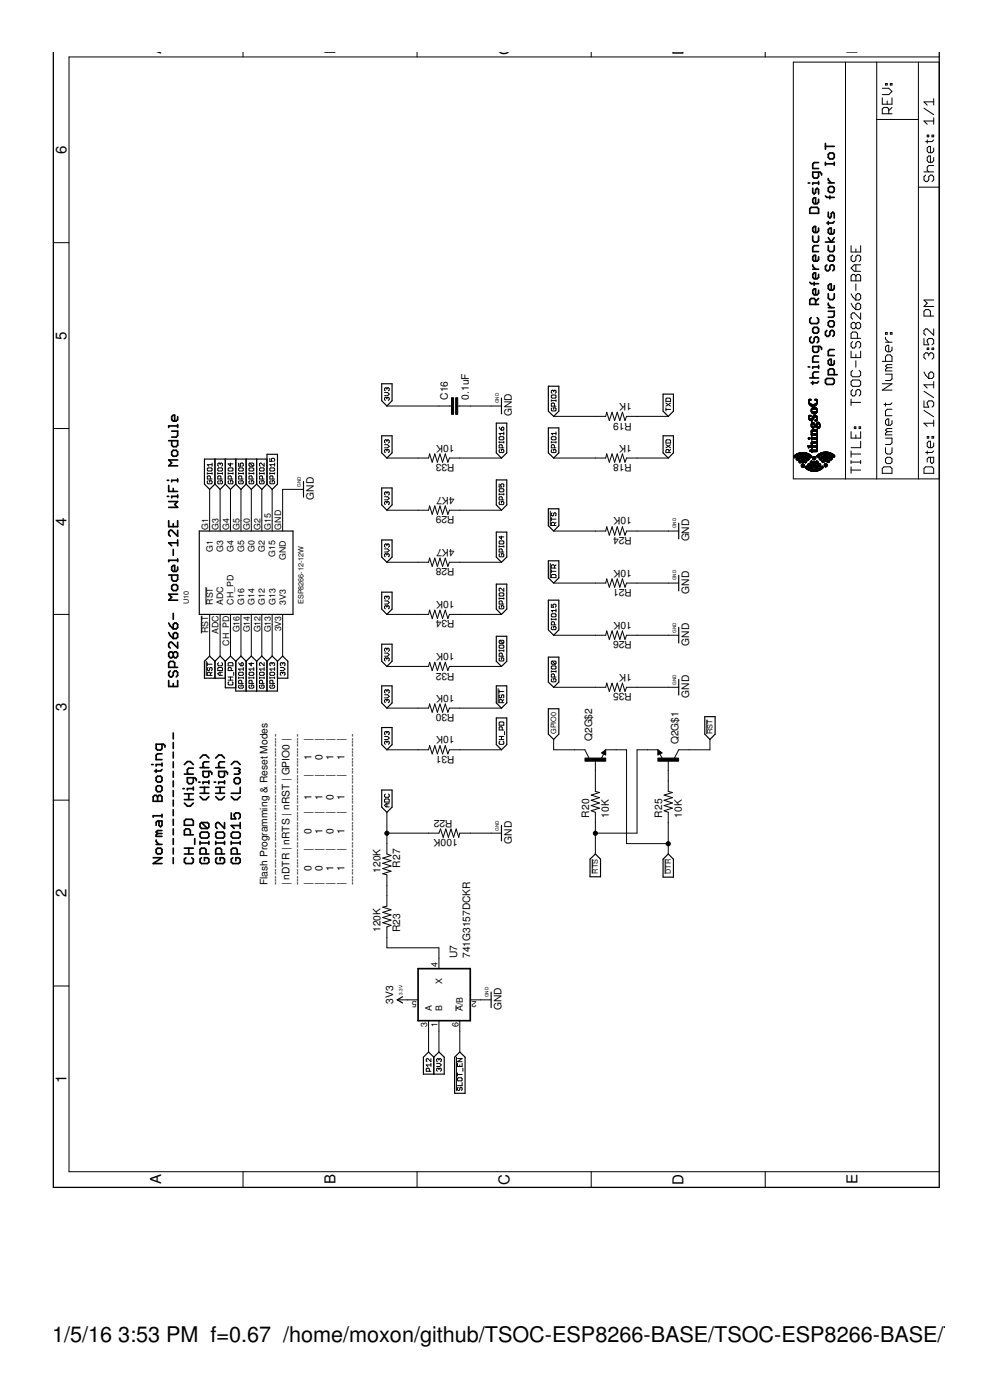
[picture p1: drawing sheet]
<svg xmlns="http://www.w3.org/2000/svg" width="163mm" height="229mm" viewBox="0 0 163 229" stroke-linecap="round" stroke-linejoin="round" font-family="sans-serif">
<defs><g id="words">
<g font-size="3.5">
<text x="8.5" y="219.5">1/5/16</text>
<text x="19.3" y="219.5">3:53 PM f=0.67 /home/moxon/github/TSOC-ESP8266-BASE/TSOC-ESP8266-BASE/TSOC</text>
</g>
<g font-size="2.5">
<text x="26.4" y="8.8" transform="rotate(-90 26.4 8.8)">A</text>
<text x="54.8" y="8.8" transform="rotate(-90 54.8 8.8)">B</text>
<text x="83.3" y="8.9" transform="rotate(-90 83.3 8.9)">C</text>
<text x="111.7" y="8.9" transform="rotate(-90 111.7 8.9)">D</text>
<text x="140.2" y="8.8" transform="rotate(-90 140.2 8.8)">E</text>
<text x="10.9" y="25.2" transform="rotate(-90 10.9 25.2)">6</text>
<text x="10.9" y="55.6" transform="rotate(-90 10.9 55.6)">5</text>
<text x="10.9" y="86" transform="rotate(-90 10.9 86)">4</text>
<text x="10.9" y="116.3" transform="rotate(-90 10.9 116.3)">3</text>
<text x="10.9" y="146.7" transform="rotate(-90 10.9 146.7)">2</text>
<text x="10.9" y="177.1" transform="rotate(-90 10.9 177.1)">1</text>
<text x="26.4" y="193.7" transform="rotate(-90 26.4 193.7)">A</text>
<text x="54.8" y="193.7" transform="rotate(-90 54.8 193.7)">B</text>
<text x="83.3" y="193.8" transform="rotate(-90 83.3 193.8)">C</text>
<text x="111.7" y="193.8" transform="rotate(-90 111.7 193.8)">D</text>
<text x="140.2" y="193.7" transform="rotate(-90 140.2 193.7)">E</text>
</g>
<g font-size="1.7">
<text x="73.2" y="65.4" transform="rotate(-90 73.2 65.4)">C16</text>
<text x="76.6" y="65.4" transform="rotate(-90 76.6 65.4)">0.1uF</text>
<text x="103.3" y="65.9" transform="rotate(-180 103.3 65.9)">1K</text>
<text x="83.7" y="68.1" transform="rotate(-90 83.7 68.1)">GND</text>
<text x="103.3" y="69.1" transform="rotate(-180 103.3 69.1)">R19</text>
<text x="74.3" y="72.7" transform="rotate(-180 74.3 72.7)">10K</text>
<text x="74.3" y="75.9" transform="rotate(-180 74.3 75.9)">R33</text>
<text x="103.3" y="72.7" transform="rotate(-180 103.3 72.7)">1K</text>
<text x="103.3" y="75.9" transform="rotate(-180 103.3 75.9)">R18</text>
<text x="51.3" y="81.7" transform="rotate(-90 51.3 81.7)">GND</text>
<text x="74.3" y="81.2" transform="rotate(-180 74.3 81.2)">4K7</text>
<text x="74.3" y="89.7" transform="rotate(-180 74.3 89.7)">4K7</text>
<text x="74.3" y="84.4" transform="rotate(-180 74.3 84.4)">R29</text>
<text x="103.3" y="84.6" transform="rotate(-180 103.3 84.6)">10K</text>
<text x="103.3" y="87.8" transform="rotate(-180 103.3 87.8)">R24</text>
<text x="112.7" y="88.5" transform="rotate(-90 112.7 88.5)">GND</text>
<text x="74.3" y="93" transform="rotate(-180 74.3 93)">R28</text>
<text x="103.3" y="93.1" transform="rotate(-180 103.3 93.1)">10K</text>
<text x="74.3" y="98.3" transform="rotate(-180 74.3 98.3)">10K</text>
<text x="74.3" y="101.5" transform="rotate(-180 74.3 101.5)">R34</text>
<text x="103.3" y="101.7" transform="rotate(-180 103.3 101.7)">10K</text>
<text x="103.3" y="96.4" transform="rotate(-180 103.3 96.4)">R21</text>
<text x="112.7" y="97.1" transform="rotate(-90 112.7 97.1)">GND</text>
<text x="74.3" y="106.8" transform="rotate(-180 74.3 106.8)">10K</text>
<text x="103.3" y="104.9" transform="rotate(-180 103.3 104.9)">R26</text>
<text x="112.7" y="105.6" transform="rotate(-90 112.7 105.6)">GND</text>
<text x="74.3" y="113.6" transform="rotate(-180 74.3 113.6)">10K</text>
<text x="74.3" y="110" transform="rotate(-180 74.3 110)">R32</text>
<text x="103.3" y="110.2" transform="rotate(-180 103.3 110.2)">1K</text>
<text x="103.3" y="113.4" transform="rotate(-180 103.3 113.4)">R35</text>
<text x="74.3" y="116.8" transform="rotate(-180 74.3 116.8)">R30</text>
<text x="112.7" y="114.1" transform="rotate(-90 112.7 114.1)">GND</text>
<text x="50.9" y="124.4" transform="rotate(-90 50.9 124.4)">1</text>
<text x="50.9" y="121.1" transform="rotate(-90 50.9 121.1)">|</text>
<text x="52.7" y="124.4" transform="rotate(-90 52.7 124.4)">0</text>
<text x="52.7" y="121.1" transform="rotate(-90 52.7 121.1)">|</text>
<text x="54.5" y="124.4" transform="rotate(-90 54.5 124.4)">1</text>
<text x="54.5" y="121.1" transform="rotate(-90 54.5 121.1)">|</text>
<text x="56.3" y="124.4" transform="rotate(-90 56.3 124.4)">1</text>
<text x="56.3" y="121.1" transform="rotate(-90 56.3 121.1)">|</text>
<text x="74.3" y="120.4" transform="rotate(-180 74.3 120.4)">10K</text>
<text x="74.3" y="123.6" transform="rotate(-180 74.3 123.6)">R31</text>
<text x="96.8" y="121.2" transform="rotate(-90 96.8 121.2)">Q2G$2</text>
<text x="110.9" y="121.7" transform="rotate(-90 110.9 121.7)">Q2G$1</text>
<text x="50.9" y="130.9" transform="rotate(-90 50.9 130.9)">1</text>
<text x="50.9" y="127.1" transform="rotate(-90 50.9 127.1)">|</text>
<text x="52.7" y="130.9" transform="rotate(-90 52.7 130.9)">1</text>
<text x="52.7" y="127.1" transform="rotate(-90 52.7 127.1)">|</text>
<text x="54.5" y="130.9" transform="rotate(-90 54.5 130.9)">0</text>
<text x="54.5" y="127.1" transform="rotate(-90 54.5 127.1)">|</text>
<text x="56.3" y="130.9" transform="rotate(-90 56.3 130.9)">1</text>
<text x="56.3" y="127.1" transform="rotate(-90 56.3 127.1)">|</text>
<text x="50.9" y="136.4" transform="rotate(-90 50.9 136.4)">0</text>
<text x="50.9" y="133.2" transform="rotate(-90 50.9 133.2)">|</text>
<text x="52.7" y="136.4" transform="rotate(-90 52.7 136.4)">1</text>
<text x="52.7" y="133.2" transform="rotate(-90 52.7 133.2)">|</text>
<text x="54.5" y="136.4" transform="rotate(-90 54.5 136.4)">0</text>
<text x="54.5" y="133.2" transform="rotate(-90 54.5 133.2)">|</text>
<text x="56.3" y="136.4" transform="rotate(-90 56.3 136.4)">1</text>
<text x="56.3" y="133.2" transform="rotate(-90 56.3 133.2)">|</text>
<text x="74" y="134.1" transform="rotate(-180 74 134.1)">R22</text>
<text x="74.8" y="137.3" transform="rotate(-180 74.8 137.3)">100K</text>
<text x="83.7" y="138" transform="rotate(-90 83.7 138)">GND</text>
<text x="96.3" y="133.7" transform="rotate(-90 96.3 133.7)">R20</text>
<text x="99.5" y="133.7" transform="rotate(-90 99.5 133.7)">10K</text>
<text x="108.2" y="133.7" transform="rotate(-90 108.2 133.7)">R25</text>
<text x="111.5" y="133.7" transform="rotate(-90 111.5 133.7)">10K</text>
<text x="50.9" y="142.5" transform="rotate(-90 50.9 142.5)">0</text>
<text x="50.9" y="139.2" transform="rotate(-90 50.9 139.2)">|</text>
<text x="52.7" y="142.5" transform="rotate(-90 52.7 142.5)">0</text>
<text x="52.7" y="139.2" transform="rotate(-90 52.7 139.2)">|</text>
<text x="54.5" y="142.5" transform="rotate(-90 54.5 142.5)">1</text>
<text x="54.5" y="139.2" transform="rotate(-90 54.5 139.2)">|</text>
<text x="56.3" y="142.5" transform="rotate(-90 56.3 142.5)">1</text>
<text x="56.3" y="139.2" transform="rotate(-90 56.3 139.2)">|</text>
<text x="62.2" y="142.7" transform="rotate(-90 62.2 142.7)">120K</text>
<text x="65.4" y="141.9" transform="rotate(-90 65.4 141.9)">R27</text>
<text x="43.7" y="144.8" transform="rotate(-90 43.7 144.8)">Flash Programming &amp; Reset Modes</text>
<text x="45.5" y="144.8" transform="rotate(-90 45.5 144.8)">---------------------------------------------</text>
<text x="47.3" y="144.8" transform="rotate(-90 47.3 144.8)">| nDTR | nRTS | nRST | GPIO0 |</text>
<text x="49.1" y="144.8" transform="rotate(-90 49.1 144.8)">---------------------------------------------</text>
<text x="50.9" y="144.8" transform="rotate(-90 50.9 144.8)">|</text>
<text x="52.7" y="144.8" transform="rotate(-90 52.7 144.8)">|</text>
<text x="54.5" y="144.8" transform="rotate(-90 54.5 144.8)">|</text>
<text x="56.3" y="144.8" transform="rotate(-90 56.3 144.8)">|</text>
<text x="58.1" y="144.8" transform="rotate(-90 58.1 144.8)">---------------------------------------------</text>
<text x="62.2" y="152.4" transform="rotate(-90 62.2 152.4)">120K</text>
<text x="65.4" y="152.4" transform="rotate(-90 65.4 152.4)">R23</text>
<text x="74.7" y="156.7" transform="rotate(-90 74.7 156.7)">U7</text>
<text x="76.9" y="156.7" transform="rotate(-90 76.9 156.7)">741G3157DCKR</text>
<text x="64.3" y="164.2" transform="rotate(-90 64.3 164.2)">3V3</text>
<text x="82" y="165.2" transform="rotate(-90 82 165.2)">GND</text>
</g>
<g font-size="1.4">
<text x="34" y="86.6" transform="rotate(-90 34 86.6)">G1</text>
<text x="35.7" y="86.6" transform="rotate(-90 35.7 86.6)">G3</text>
<text x="37.4" y="86.6" transform="rotate(-90 37.4 86.6)">G4</text>
<text x="39.2" y="86.6" transform="rotate(-90 39.2 86.6)">G5</text>
<text x="40.9" y="86.6" transform="rotate(-90 40.9 86.6)">G0</text>
<text x="42.6" y="86.6" transform="rotate(-90 42.6 86.6)">G2</text>
<text x="44.3" y="86.6" transform="rotate(-90 44.3 86.6)">G15</text>
<text x="46" y="86.6" transform="rotate(-90 46 86.6)">GND</text>
<text x="34.8" y="90.3" transform="rotate(-90 34.8 90.3)">G1</text>
<text x="36.5" y="90.3" transform="rotate(-90 36.5 90.3)">G3</text>
<text x="38.2" y="90.3" transform="rotate(-90 38.2 90.3)">G4</text>
<text x="39.9" y="90.3" transform="rotate(-90 39.9 90.3)">G5</text>
<text x="41.6" y="90.3" transform="rotate(-90 41.6 90.3)">G0</text>
<text x="43.3" y="90.3" transform="rotate(-90 43.3 90.3)">G2</text>
<text x="45" y="91.1" transform="rotate(-90 45 91.1)">G15</text>
<text x="46.7" y="91.6" transform="rotate(-90 46.7 91.6)">GND</text>
<text x="34.8" y="98.9" transform="rotate(-90 34.8 98.9)">RST</text>
<text x="36.5" y="98.9" transform="rotate(-90 36.5 98.9)">ADC</text>
<text x="38.2" y="98.9" transform="rotate(-90 38.2 98.9)">CH_PD</text>
<text x="39.9" y="98.9" transform="rotate(-90 39.9 98.9)">G16</text>
<text x="41.6" y="98.9" transform="rotate(-90 41.6 98.9)">G14</text>
<text x="43.3" y="98.9" transform="rotate(-90 43.3 98.9)">G12</text>
<text x="45" y="98.9" transform="rotate(-90 45 98.9)">G13</text>
<text x="46.7" y="98.9" transform="rotate(-90 46.7 98.9)">3V3</text>
<text x="34" y="103.6" transform="rotate(-90 34 103.6)">RST</text>
<text x="35.7" y="103.7" transform="rotate(-90 35.7 103.7)">ADC</text>
<text x="37.4" y="105.6" transform="rotate(-90 37.4 105.6)">CH_PD</text>
<text x="39.2" y="103.4" transform="rotate(-90 39.2 103.4)">G16</text>
<text x="40.9" y="103.4" transform="rotate(-90 40.9 103.4)">G14</text>
<text x="42.6" y="103.4" transform="rotate(-90 42.6 103.4)">G12</text>
<text x="44.3" y="103.4" transform="rotate(-90 44.3 103.4)">G13</text>
<text x="46" y="103.3" transform="rotate(-90 46 103.3)">3V3</text>
<text x="71.5" y="158.2" transform="rotate(-90 71.5 158.2)">4</text>
<text x="72.3" y="160.9" transform="rotate(-90 72.3 160.9)">X</text>
<text x="68.1" y="163.8" transform="rotate(-180 68.1 163.8)">5</text>
<text x="69.8" y="168" transform="rotate(-90 69.8 168)">3</text>
<text x="70.6" y="165.4" transform="rotate(-90 70.6 165.4)">A</text>
<text x="71.5" y="168" transform="rotate(-90 71.5 168)">1</text>
<text x="72.3" y="165.4" transform="rotate(-90 72.3 165.4)">B</text>
<text x="74.9" y="168" transform="rotate(-90 74.9 168)">6</text>
<text x="75.7" y="165.4" transform="rotate(-90 75.7 165.4)">A/B</text>
<text x="77.9" y="163.8" transform="rotate(-180 77.9 163.8)">2</text>
</g>
<g font-size="1.2">
<text x="30.9" y="98.8" transform="rotate(-90 30.9 98.8)">U10</text>
<text x="49.6" y="98.8" transform="rotate(-90 49.6 98.8)">ESP8266-12-12W</text>
<text x="90.9" y="120.1" transform="rotate(-90 90.9 120.1)">GPIO0</text>
<text x="116.5" y="120.1" transform="rotate(-90 116.5 120.1)">RST</text>
<text x="97.7" y="142.9" transform="rotate(-90 97.7 142.9)">RTS</text>
<text x="109.7" y="142.9" transform="rotate(-90 109.7 142.9)">DTR</text>
</g>
<g font-size=".8">
<text x="81.6" y="66" transform="rotate(-90 81.6 66)">GND</text>
<text x="49.2" y="79.6" transform="rotate(-90 49.2 79.6)">GND</text>
<text x="110.5" y="86.4" transform="rotate(-90 110.5 86.4)">GND</text>
<text x="110.5" y="94.9" transform="rotate(-90 110.5 94.9)">GND</text>
<text x="110.5" y="103.4" transform="rotate(-90 110.5 103.4)">GND</text>
<text x="110.5" y="112" transform="rotate(-90 110.5 112)">GND</text>
<text x="81.6" y="135.8" transform="rotate(-90 81.6 135.8)">GND</text>
<text x="65.8" y="162.7" transform="rotate(-90 65.8 162.7)">3.3V</text>
<text x="79.9" y="163.1" transform="rotate(-90 79.9 163.1)">GND</text>
</g>
</g></defs>
<g fill="none" stroke="#000" stroke-width=".16">
<path d="M39.7 8.5v.8M68.2 8.5v.8M96.6 8.5v.8M125.1 8.5v.8M129.7 10.2h23.8v68.1h-23.8zM138.2 10.2v68.1M143.3 10.2v68.1M143.3 19.5h6.8M144.2 16v1h1.6v-1M144.2 14.4h1.1l.5 .5-.5 .6h-1.1M144.8 13.7h.2v.2h-.2zM145 16.5v.5"/>
<path d="M145.3 18.6v-.8l-.3-.2h-.5l-.3 .2v.8h1.6M145.5 13.7h.3v.2h-.3zM145.8 17.6l-.5 .5M150.1 10.2v68.1M151 17.7l1.6 1.1M152.6 16.1v1.1M152.6 19.3v1M152.6 19.8h-1.6l.6 .5M152.6 16.7h-1.6l.6 .5M153.5 9.3h-142.2v182.3h142.2M8.7 39.7h2.6M150.1 30.6h3.4"/>
<path d="M151 28.1h1.6M151.3 28.6l-.3 .3v.5l.3 .3h.3l.2-.3v-.5l.3-.3h.3l.2 .3v.5l-.2 .3M151.6 22.1h.2v.3h-.2zM151.6 22.9v.5M152.4 22.1h.2v.3h-.2zM152.6 25.8v.5l-.2 .2h-.6l-.2-.2v-.5l.2-.3h.3v1M152.6 24.2v.5l-.2 .3h-.6l-.2-.3v-.5l.2-.3h.3v1.1M152.6 27.1h-.8l-.2 .2v.6l.2 .2M152.6 22.9l-.2 .3h-1.1M139.1 40.2v1h1.6v-1M139.1 57.4v1.1h1.6v-1.1M139.1 49.6l.3 .5 .5 .5"/>
<path d="M139.1 48l.3 .5 .5 .6M139.4 55.9l-.3 .2v.5l.3 .3h.3l.2-.3v-.5l.3-.2h.2l.3 .2v.5l-.3 .3M139.4 41.7l-.3 .3v.5l.3 .3h.3l.2-.3v-.5l.3-.3h.2l.3 .3v.5l-.3 .3M139.4 44.9h.3l.2 .2 .3-.2h.2l.3 .2v.8h-1.6v-.8zM139.9 53l-.2-.3h-.3l-.3 .3v.5l.3 .3h.3l.2-.3M139.9 53l.3-.3h.2l.3 .3v.5l-.3 .3h-.2l-.3-.3M139.9 49.8l.3-.2h.2l.3 .2v.6l-.3 .2h-.5zM139.9 48.3l.3-.3h.2l.3 .3v.5l-.3 .3h-.5zM139.9 40.7v.5M139.9 43.3v1.1M139.9 45.1v.8M139.9 46.4v1.1"/>
<path d="M139.9 53v.5M139.9 58v.5M139.9 59v1M140.2 55.3v-.8l-.3-.2h-.5l-.3 .2v.8h1.6M140.7 51.2v1l-1-1h-.3l-.3 .2v.5l.3 .3M140.7 43.3h-1l-.6 .5 .6 .6h1M144.2 59.1h1.6v-.8l-.3-.3h-.5l-.2 .3v.8M144.8 54.4h.2v.3h-.2zM144.8 55.2v.2l.5 .6M144.8 56h1M145.5 54.4h.3v.3h-.3zM145.8 59.6h-.8l-.2 .3 .2 .2"/>
<path d="M145.8 56.7v.6l-.3 .2h-.5l-.2-.2v-.6l.2-.2h.3v1M151 55.4v1h.8l-.2-.5v-.3l.2-.2h.6l.2 .2v.5l-.2 .3M151.6 56.9h.2v.3h-.2zM151.8 58l.3-.3h.3l.2 .3v.5l-.2 .2M151.8 58l-.2-.3h-.3l-.3 .3v.5l.3 .2M151.8 58v.2M152.1 51.7v-.8l-.3-.3h-.5l-.3 .3v.8h1.6M152.4 56.9h.2v.3h-.2zM152.6 53.8v1l-1-1h-.3l-.3 .2v.6l.3 .2M152.6 49.1h-1.6l.6 .5-.6 .5h1.6M8.7 70.1h2.6M33.9 77.3v.3"/>
<path d="M33.9 77.4h.8M34 78.6l-.1 .1 .1 .4h.5l.2-.1-.2-.4h-.2v.3M34 76.5h.5l.2 .4-.2 .1h-.5l-.1-.1zM34.4 78.3v-.3l-.4-.2-.1 .2v.3h.8M34.7 75.7v.5M34.7 77.3v.3M34.7 76h-.8l.2 .2M35.6 77.4h.8M35.6 76.6l.1-.1h.5l.2 .4-.2 .1h-.5zM35.6 77.3v.3M35.7 78.6l-.1 .1 .1 .4h.5l.2-.1-.2-.4h-.2v.3M36 75.9l.1-.2 .3 .2-.2 .3"/>
<path d="M36 75.9l-.1-.2-.3 .2 .1 .3M36 75.9v.1M36.1 78.3v-.3l-.4-.2-.1 .2v.3h.8M36.4 77.3v.3M37.3 77.4h.8M37.3 76.6l.1-.1h.6l.1 .4-.1 .1h-.6zM37.3 77.3v.3M37.4 78.6l-.1 .1 .1 .4h.6l.1-.1-.1-.4h-.3v.3M37.7 75.7v.5l-.4-.3h.8M37.8 78.3v-.3l-.4-.2-.1 .2v.3h.8M38.1 77.3v.3M39 77.4h.8"/>
<path d="M39 76.6l.1-.1h.5l.2 .4-.2 .1h-.5zM39 75.7v.5h.4l-.1-.2 .1-.3 .4 .2-.2 .3M39 77.3v.3M39.1 78.6l-.1 .1 .1 .4h.5l.2-.1-.2-.4h-.2v.3M39.5 78.3v-.3l-.4-.2-.1 .2v.3h.8M39.8 77.3v.3M40.7 77.4h.8M40.7 76.6l.1-.1h.5l.2 .1v.3l-.2 .1h-.5zM40.7 77.3v.3M40.8 78.6l-.1 .1 .1 .4h.5l.2-.1v-.3l-.2-.1h-.2v.3M40.8 75.7h.5l.2 .2v.2l-.2 .1M40.8 75.7l-.1 .4 .1 .1h.5"/>
<path d="M40.8 75.7l.5 .5M41.2 78.3v-.3l-.4-.2-.1 .2v.3h.8M41.5 77.3v.3M42.4 77.4h.8M42.4 76.6l.1-.1h.6l.1 .4-.1 .1h-.6zM42.4 77.3v.3M42.5 78.6l-.1 .1 .1 .4h.6l.1-.1-.1-.4h-.3v.3M42.9 78.3v-.3l-.4-.2-.1 .2v.3h.8M43.2 75.7v.5l-.5-.5-.3 .2 .1 .3M43.2 77.3v.3M44.1 77.4h.8M44.1 76.6l.1-.1h.5l.2 .1v.3l-.2 .1h-.5z"/>
<path d="M44.1 75v.5h.4l-.1-.3 .1-.2 .4 .1v.2l-.2 .2M44.1 77.3v.3M44.2 78.6l-.1 .1 .1 .4h.5l.2-.1v-.3l-.2-.1h-.2v.3M44.6 78.3v-.3l-.4-.2-.1 .2v.3h.8M44.9 76h-.8l.3 .2M44.9 75.7v.5M44.9 77.3v.3M62.9 72.7h.5l.2 .3-.2 .2h-.5M62.9 64.2h.5l.2 .3-.2 .2h-.5M63.2 73.6l-.1-.1-.2 .1 .1 .4M63.2 73.6l.2-.1 .2 .1-.1 .4M63.2 72.1l-.1-.2-.2 .2 .1 .4"/>
<path d="M63.2 72.1l.2-.2 .2 .2-.1 .4M63.2 66.4h10.6M63.2 63.5v.2M63.2 65.1v.1M63.2 72.1v.1M63.2 73.6v.2M63.2 63.5l.2-.1 .2 .1-.1 .4M63.2 65.1l.2-.1 .2 .1-.1 .4M63.2 63.5l-.1-.1-.2 .1 .1 .4M63.2 65.1l-.1-.1-.2 .1 .1 .4M63.2 74.9h6.9l.1-.7 .5 1.4 .4-1.4 .4 1.4 .4-1.4 .4 1.4 .5-1.4 .4 1.4 .3-.7h8.5M74.8 66.4h7.2"/>
<path d="M81.6 72.3h.8M81.6 71.5l.1-.1h.5l.2 .4-.2 .1h-.5zM81.6 72.2v.3M81.6 79.1v.6h.4l-.1-.3 .1-.3 .4 .2-.2 .4M81.6 69.8l.4 .6M81.7 73.5l-.1 .1 .1 .4h.5l.2-.1-.2-.4h-.2v.3M82 70l.1-.2 .3 .2-.2 .4h-.2zM82.1 73.2v-.3l-.4-.2-.1 .2v.3h.8M82.4 70.9h-.8l.3 .2M82.4 70.6v.5M82.4 72.2v.3M90.1 64.7l.2-.1h.5l.1 .4-.1 .1h-.5z"/>
<path d="M90.1 65.4v.2M90.1 72.2v.3M90.1 72.3h.8M90.1 65.5h.8M90.3 73.5l-.2 .1 .2 .4h.5l.1-.1-.1-.4h-.3v.3M90.3 66.7l-.2 .1 .2 .4h.5l.1-.1-.1-.4h-.3v.3M90.3 71.4h.5l.1 .4-.1 .1h-.5l-.2-.1zM90.5 63.9l-.1-.1-.3 .1 .2 .4M90.5 63.9l.1-.1 .3 .1-.1 .4M90.5 63.9v.2M90.5 74.9h8.5l.2-.7 .4 1.4 .5-1.4 .4 1.4 .4-1.4 .4 1.4 .4-1.4 .5 1.4 .2-.7h6.8M90.5 68.1h8.5l.2-.7 .4 1.4 .5-1.4 .4 1.4 .4-1.4 .4 1.4 .4-1.4 .5 1.4 .2-.7h6.8"/>
<path d="M90.6 66.4v-.4l-.3-.1-.2 .1v.4h.8M90.6 73.2v-.3l-.1-.2-.4 .2v.3h.8M90.9 65.4v.2M90.9 70.6v.5M90.9 72.2v.3M90.9 70.9h-.8l.3 .2M108.9 67h.7M108.9 66.7v.5M108.9 65.9l.7 .5M108.9 72.7l.7 .5M109 71.9h.5l.1 .2v.4h-.7v-.4zM109 65.1h.5l.1 .2v.3h-.7v-.3z"/>
<path d="M109.4 74v-.4l-.2-.1-.3 .1v.4h.7M109.6 65.9l-.7 .5M109.6 73.5l-.2 .3M109.6 72.7l-.7 .5M129.7 74.6v.1M129.8 74.6v.1M129.8 74.5v.3M129.9 74.5v.3M129.9 74.5v.4M130 74.4v.5M130 74.4v.4M130.1 74.3v.5"/>
<path d="M130.1 75.1h.1M130.2 74.3v.4M130.2 75v.1M130.2 75v.2M130.3 74.2l-.1 .5M130.3 74.9v.3M130.3 74.9v.4M130.3 74.2v.5M130.3 74.2v.4M130.4 74.2v.4M130.4 74.8v.5M130.4 74.1v.5"/>
<path d="M130.5 74.1v.5M130.5 74.8v.4M130.5 74.1v.4M130.6 74.1v.4M130.6 74.7v.5M130.6 75.4v.1M130.6 74.7v.4M130.6 75.4v.2M130.7 74.7l-.1 .4M130.7 75.4v.2M130.7 74.1v.4M130.7 74.7v.4"/>
<path d="M130.7 75.3v.4M130.8 74.7v.3M130.8 75.3v.4M130.8 74v.4M130.9 75.3v.4M130.9 74v.4M130.9 74.7v.3M130.9 74.6v.4M130.9 75.2v.4M131 74.6v.4M131 75.2v.4M131 74v.4"/>
<path d="M131 76v.3M131.1 74v.4M131.1 75.2v.4M131.1 74.6v.4M131.1 75.9v.5M131.2 74v.4M131.2 74.6v.4M131.2 75.2v.3M131.2 75.9v.5M131.3 74v.4M131.3 74.6v.4M131.3 75.2v.3"/>
<path d="M131.3 75.9v.5M131.3 75.2v.4M131.4 74v.4M131.4 74.6v.4M131.4 75.2v.4M131.4 75.9v.5M131.4 76v.3M131.5 74v.4M131.5 74.6v.4M131.5 75.2v.4M131.5 76v.3M131.6 74v.4"/>
<path d="M131.6 74.6v.4M131.6 75.3v.3M131.6 74.7v.3M131.6 75.3v.4M131.6 76.4v.1M131.6 74.7l.1 .3M131.6 75.3l.1 .4M131.7 76.3v.2M131.7 74v.4M131.7 74.7v.3M131.7 75.3v.4M131.7 74.7v.4"/>
<path d="M131.7 76.3v.3M131.7 74.1l.1 .4M131.8 76.2v.4M131.8 74.1v.4M131.8 74.7v.4M131.8 75.4v.2M131.8 76.2v.5M131.9 74.1v.4M131.9 74.7v.5M131.9 76.2v.5M131.9 75.4v.1M131.9 74.8v.4"/>
<path d="M131.9 76.3v.5M132 74.1v.4M132 74.8v.4M132 76.3v.5M132 76v.1M132 74.1v.5M132 74.8l.1 .5M132 76.4l.1 .4M132.1 72.9v.1M132.1 75.9v.2M132.1 72.9v.2M132.1 74.2v.4"/>
<path d="M132.1 74.8v.5M132.1 76.4v.4M132.1 72.9v.3M132.1 76.4v.5M132.1 71.6v.2M132.1 74.9v.4M132.1 75.8v.4M132.2 72.9v.4M132.2 74.2v.5M132.2 74.9v.3M132.2 76.5v.4M132.2 65.6v.2"/>
<path d="M132.2 68.2v.2M132.2 71.6v.2M132.2 75.8v.4M132.2 65.3v.7M132.2 68v.6M132.2 71.5v.4M132.2 65.3v.8M132.2 67.9v.7M132.2 72.9v.2M132.2 74.3l.1 .4M132.3 75l-.1 .2M132.3 65.3v.8"/>
<path d="M132.3 67.9v.7M132.3 71.5v.4M132.3 72.9v.2M132.3 74.3v.4M132.3 75v.1M132.3 75.8v.5M132.3 76.5v.4M132.3 65.3v.9M132.3 67.9v.8M132.4 65.9v.3M132.4 68.5v.2M132.4 72.9v.2"/>
<path d="M132.4 74.3v.5M132.4 75.9v.4M132.4 76.6v.4M132.4 65.3v.2M132.4 67.9v.2M132.4 71.6v.2M132.4 73.6v.2M132.4 65.9v.4M132.4 68.5v.3M132.4 66l.1 .3M132.4 68.5l.1 .3M132.4 74.4l.1 .4"/>
<path d="M132.4 75.9l.1 .4M132.5 75.5v.1M132.5 65.3v.2M132.5 66v.4M132.5 67.9v.2M132.5 68.5v.3M132.5 72.9v.2M132.5 73.6v.2M132.5 74.4v.5M132.5 76v.4M132.5 76.6v.4M132.5 75.5v.2"/>
<path d="M132.5 66.1v.3M132.5 73.6v.3M132.5 75.4v.3M132.6 65.3v.1M132.6 66.1v.3M132.6 72.9v.2M132.6 73.6v.3M132.6 74.5v.4M132.6 76v.4M132.6 76.6v.4M132.6 67v.3M132.6 67.9v.2"/>
<path d="M132.6 68.5v.3M132.6 69.4v.3M132.6 70.5v.2M132.6 70.9v.2M132.6 71.6v.1M132.6 72.4v.2M132.6 75.4v.4M132.6 70.9v.3M132.6 71.6v.2M132.6 74.5v.3M132.6 76.7v.3M132.6 66.9v.5"/>
<path d="M132.6 69.3v.5M132.6 70.4v.4M132.6 72.3v.4M132.7 66.1v.3M132.7 70.9v.4M132.7 71.6v.4M132.7 72.9v.2M132.7 73.3v.7M132.7 74.5v.3M132.7 75.4v.4M132.7 76.1v.3M132.7 76.7v.3"/>
<path d="M132.7 66.8v.7M132.7 68.5v.3M132.7 69v.9M132.7 70.4v.5M132.7 72.3v.5M132.7 67.2v.3M132.7 69.6v.3M132.7 74.6v.1M132.7 76.1v.4M132.7 66.8v.3M132.7 68.4v.4M132.7 69v.5"/>
<path d="M132.7 70.3v1M132.7 72.3v.8M132.7 67.3l.1 .3M132.7 69.7l.1 .3M132.7 75.4l.1 .4M132.8 66.7l-.1 .3M132.8 68.3v.5M132.8 69l-.1 .4M132.8 70.3v1M132.8 71.6l-.1 .4M132.8 72.2v.9M132.8 66.1v.3"/>
<path d="M132.8 66.7v.3M132.8 67.3v.3M132.8 69.7v.3M132.8 70.9v.3M132.8 71.6v.2M132.8 72.8v.3M132.8 73.6v.3M132.8 75.4v.4M132.8 76.1v.4M132.8 76.7v.4M132.8 68.3v.4M132.8 69.2v.2"/>
<path d="M132.8 70.3v.3M132.8 72.2v.4M132.8 72.9v.2M132.8 75.5v.4M132.8 68.2v.5M132.8 72.2v.3M132.8 74.8v.2M132.9 66.1v.3M132.9 66.7v.3M132.9 67.4v.2M132.9 68.1v.6M132.9 69.2v.2"/>
<path d="M132.9 69.7v.3M132.9 70.3v.3M132.9 70.9v.3M132.9 71.6v.2M132.9 72.2v.3M132.9 72.9v.2M132.9 73.6v.3M132.9 74.8v.3M132.9 75.5v.4M132.9 76.1v.4M132.9 76.7v.4M132.9 74.7v.4"/>
<path d="M132.9 66.6v.3M132.9 67.4v.3M132.9 70.3v.2M132.9 68v.6M132.9 74.7v.5M133 66.1v.3M133 67.4v.3M133 69.2v.2M133 69.7v.3M133 70.3v.2M133 70.9v.3M133 71.6v.2"/>
<path d="M133 72.2v.3M133 72.9v.2M133 73.6v.3M133 75.5v.4M133 76.1v.4M133 76.7v.4M133 66.6v.3M133 68v.5M133 74.7v.5M133 67.9v.6M133.1 66.1v.3M133.1 66.6v.3"/>
<path d="M133.1 67.4v.3M133.1 69.2v.2M133.1 70.3v.2M133.1 70.9v.3M133.1 71.6v.2M133.1 72.2v.3M133.1 72.9v.2M133.1 73.6v.3M133.1 74.7v.5M133.1 75.5v.4M133.1 76.1v.4M133.1 76.7v.4"/>
<path d="M133.1 67.9v.5M133.1 69.7v.3M133.1 69.2v.3M133.1 67.9v.4M133.1 69.2l.1 .3M133.2 67.9l-.1 .4M133.2 69.6l-.1 .3M133.2 75.5v.4M133.2 66.6v.3M133.2 67.4v.3M133.2 69.3v.6M133.2 70.3v.2"/>
<path d="M133.2 70.9v.3M133.2 71.6v.2M133.2 72.2v.3M133.2 72.9v.2M133.2 73.6v.3M133.2 74.7v.5M133.2 76.1v.4M133.2 76.7v.4M133.2 65.3v.1M133.2 66.1v.3M133.2 67.9v.3M133.2 68.7v.1"/>
<path d="M133.2 69.3v.5M133.3 65.3v.2M133.3 66.6v.3M133.3 67.9v.3M133.3 68.7v.1M133.3 69.5v.3M133.3 70.3v.2M133.3 70.9v.3M133.3 71.6v.2M133.3 72.2v.3M133.3 72.9v.2M133.3 73.6v.3"/>
<path d="M133.3 76.1v.4M133.3 66v.4M133.3 67.4v.3M133.3 74.7v.5M133.3 75.5v.4M133.3 76.7v.4M133.3 66.7v.3M133.3 68.6v.2M133.3 69.6v.2M133.3 74.7v.4M133.3 67.4v.2M133.3 66.7l.1 .3"/>
<path d="M133.3 74.8v.2M133.4 66l-.1 .3M133.4 67.3v.3M133.4 69.6v.2M133.4 75.5v.4M133.4 76.1v.4M133.4 76.7l-.1 .4M133.4 65.3v.2M133.4 66.7v.3M133.4 67.9v.3M133.4 68.6v.2M133.4 70.3v.2"/>
<path d="M133.4 70.9v.3M133.4 71.6v.2M133.4 72.2v.3M133.4 72.9v.2M133.4 73.6v.3M133.4 76.7v.4M133.4 65.9v.4M133.4 75.4v.4M133.4 65.3l.1 .2M133.4 66.7l.1 .3M133.4 67.9l.1 .4M133.5 65.8l-.1 .5"/>
<path d="M133.5 67.3l-.1 .3M133.5 68.6v.2M133.5 69.3v.5M133.5 73.6v.3M133.5 75.4l-.1 .4M133.5 76.1v.4M133.5 76.7v.3M133.5 65.3v.2M133.5 65.8v.4M133.5 66.8v.2M133.5 67.3v.2M133.5 68v.3"/>
<path d="M133.5 69.2v.6M133.5 70.3v.2M133.5 70.9v.3M133.5 71.6v.2M133.5 72.2v.3M133.5 72.9v.2M133.5 73.3h.1M133.5 73.5v.4M133.5 74.6h.1M133.5 75.4v.4M133.5 76.1v.3M133.5 65.3v.9"/>
<path d="M133.5 66.8v.3M133.5 68v.8M133.5 73.3v.6M133.5 67.2v.3M133.5 70.3v.3M133.5 71.6v.3M133.5 72.8v.3M133.5 74.5v.2M133.5 66.8v.7M133.5 70.2v.5M133.5 70.8v.5M133.5 71.4v.6"/>
<path d="M133.5 72.1v.5M133.5 72.7v.6M133.5 74.5l.1 .2M133.6 65.3l-.1 .8M133.6 69.1l-.1 .7M133.6 76l-.1 .4M133.6 65.3v.7M133.6 66.9v.5M133.6 68.1v.7M133.6 70.2v.5M133.6 70.8v.5M133.6 71.4v.6"/>
<path d="M133.6 72.1v.5M133.6 72.7v.6M133.6 73.3v.5M133.6 75.4v.4M133.6 76.7v.3M133.6 69.1v.8M133.6 74.4v.3M133.6 76v.4M133.6 65.5v.4M133.6 67v.3M133.6 68.2v.5M133.6 69.7v.3"/>
<path d="M133.6 73.4v.4M133.6 75.4v.3M133.6 76.6v.4M133.6 69v.5M133.6 74.4v.4M133.7 69.8v.2M133.7 74.4v.4M133.7 75.5v.2M133.7 76.6v.4M133.7 69v.4M133.7 76v.4M133.7 69v.3"/>
<path d="M133.7 74.3v.5M133.8 69v.3M133.8 69.8v.2M133.8 75.6h.1M133.8 74.3v.5M133.8 75.9v.4M133.8 76.6v.4M133.8 69.1v.2M133.8 74.3v.4M133.9 74.3l-.1 .4M133.9 75.9v.4M133.9 76.6v.3"/>
<path d="M133.9 69.1v.2M133.9 69.7v.3M133.9 74.2v.5M133.9 75v.1M133.9 75.8v.5M133.9 76.5v.4M133.9 69.2v.2M133.9 74.9v.2M133.9 75.8v.4M134 69.2v.8M134 74.9v.2M134 75.8v.4"/>
<path d="M134 74.2v.4M134 76.5v.4M134 69.3v.6M134 74.1v.5M134 74.9v.3M134 69.3v.5M134 74.8v.4M134 75.9v.3M134.1 69.4v.4M134.1 74.8v.4M134.1 75.9v.2M134.1 76.4v.4"/>
<path d="M134.1 74.1v.5M134.1 74.1v.4M134.2 76v.1M134.2 76.4v.4M134.2 74.1v.4M134.2 74.8v.4M134.2 74.7v.5M134.2 76.3v.5M134.3 74v.5M134.3 74.7l-.1 .5M134.3 76.3v.5M134.3 74v.4"/>
<path d="M134.3 74.7v.4M134.3 76.3v.4M134.3 75.4v.1M134.3 76.2v.5M134.4 74v.4M134.4 74.7v.4M134.4 75.4v.1M134.4 76.2v.5M134.4 76.2v.4M134.4 74.6v.4M134.4 75.3v.3M134.5 76.3v.3"/>
<path d="M134.5 74v.4M134.5 74.6v.4M134.5 75.3v.3M134.5 75.2v.5M134.5 76.3v.2M134.6 74l-.1 .4M134.6 74.6l-.1 .4M134.6 75.2l-.1 .5M134.6 74v.3M134.6 76.4v.1M134.6 74.6v.4M134.6 75.2v.4"/>
<path d="M134.6 74.6v.3M134.7 75.2l-.1 .4M134.7 74v.3M134.7 74.6v.3M134.7 75.2v.4M134.7 75.2v.3M134.7 76v.2M134.8 73.9v.4M134.8 74.5v.4M134.8 75.2v.3M134.8 75.9v.4M134.9 73.9v.4"/>
<path d="M134.9 74.5v.4M134.9 75.8v.5M134.9 75.1v.4M135 75.8v.5M135 73.9v.4M135 74.5v.4M135 75.1v.4M135 75.8v.6M135.1 73.9v.4M135.1 74.5v.4M135.1 75.1v.4M135.1 75.8v.5"/>
<path d="M135.1 75.2l.1 .3M135.2 75.9l-.1 .4M135.2 73.9v.4M135.2 74.6v.3M135.2 75.2v.3M135.2 75.9v.4M135.2 76v.2M135.3 73.9v.4M135.3 74.6v.3M135.3 75.2v.4M135.3 74v.3M135.3 74.6v.4"/>
<path d="M135.4 74v.4M135.4 74.6v.4M135.4 75.2v.4M135.5 74v.4M135.5 74.6v.4M135.5 75.3v.3M135.6 74v.4M135.6 74.7v.4M135.6 75.3v.3M135.6 75.4v.1M135.6 74l.1 .4M135.6 74.7l.1 .4"/>
<path d="M135.7 74v.5M135.7 74.7v.4M135.7 74.7v.5M135.8 74.1v.4M135.8 74.7v.5M135.8 74.8v.4M135.9 74.1v.5M135.9 74.8v.4M136 74.2v.4M136 74.9v.3M136 74.9v.2M136 74.2v.5"/>
<path d="M136 75v.1M136.1 74.2v.5M136.1 74.3v.4M136.2 74.3v.5M136.3 74.4v.4M136.4 74.4v.3M136.4 74.5v.2M136.5 74.5v.1M139.1 70.6v1h1.6v-1M139.1 76.9h1.6M139.1 65.3v1M139.1 73.7v1.1"/>
<path d="M139.1 75.3v.5M139.1 76.3v1.1M139.1 75.6h1.6M139.1 74.3h1.6M139.1 65.8h1.6M139.4 60.6l-.3 .2v.6l.3 .2h1l.3-.2v-.6l-.3-.2M139.4 62.1h1l.3 .3v.5l-.3 .3h-1l-.3-.3v-.5zM139.4 63.7l-.3 .3v.5l.3 .2h.3l.2-.2v-.5l.3-.3h.2l.3 .3v.5l-.3 .2M139.7 69.8h.2v.3h-.2zM139.9 71.1v.5M140.4 69.8h.3v.3h-.3zM140.7 72.2v1h-1.6"/>
<path d="M140.7 75.3v.5M144.2 76.6l.3-.3h1l.3 .3v.8h-1.6zM144.2 62.8h1.6l-1.6 1h1.6M144.8 75l.2-.2h.5l.3 .2v.6l-.3 .2h-.5l-.2-.2zM144.8 71.6h1v.8l-.3 .3h-.7M144.8 61.2h1v.8l-.3 .2h-.7M144.8 73.2v.8l.2 .3h.5l.3-.3v-.8M144.8 65.9v.5M145 60.1l-.2 .3v.3h1M145 70.6l-.2 .3v.2h1M145 70.6h.8M145 60.1h.8"/>
<path d="M145.8 66.9h-.8l-.2 .3v.8h1M145.8 68.8v.5l-.3 .3h-.5l-.2-.3v-.5l.2-.3h.3v1.1M145.8 70.1h-.8l-.2 .2 .2 .3M145.8 65.9l-.3 .2h-1M151 76.6l.3-.3h1.1l.2 .3v.8h-1.6zM151 65.6v1h.8l-.2-.8 .2-.2h.6l.2 .2v.5l-.2 .3M151 67.1l1.6 1.1M151 64l1.6 1M151 60.8l.3 .6 .5 .5M151.6 71.4h.2v.2h-.2zM151.6 73.7v.6M151.8 61.1l.3-.3h.3l.2 .3v.5l-.2 .3h-.6z"/>
<path d="M152.1 74.8v.8l.3 .2 .2-.2v-.8h-.8l-.2 .2v.6M152.4 71.4h.2v.2h-.2zM152.6 73.7l-.2 .3h-1.1M152.6 62.4v1.1M152.6 68.7v1M152.6 72.4v.6l-.2 .2h-.6l-.2-.2v-.6l.2-.2h.3v1M152.6 69.2h-1.6l.6 .5M152.6 62.9h-1.6l.6 .6M33.7 96v2.9M34.3 80v6.8M36 80v6.8M37.7 80v6.8"/>
<path d="M39.4 80v6.8M41.1 80v6.8M42.8 80v6.8M44.5 80v6.8M49.6 80h-3.4v6.8M62.9 81.2h.5l.2 .3-.2 .2h-.5M62.9 89.8h.5l.2 .2-.2 .3h-.5M62.9 98.3h.5l.2 .2-.2 .3h-.5M63.2 80.6v.1M63.2 82.1v.2M63.2 89.1v.1M63.2 90.7v.1"/>
<path d="M63.2 97.6v.1M63.2 99.2v.1M63.2 80.6l.2-.1 .2 .1-.1 .4M63.2 82.1l.2-.1 .2 .1-.1 .4M63.2 89.1l.2-.1 .2 .1-.1 .4M63.2 90.7l.2-.1 .2 .1-.1 .4M63.2 97.6l.2-.1 .2 .1-.1 .4M63.2 99.2l.2-.1 .2 .1-.1 .4M63.2 80.6l-.1-.1-.2 .1 .1 .4M63.2 82.1l-.1-.1-.2 .1 .1 .4M63.2 89.1l-.1-.1-.2 .1 .1 .4M63.2 90.7l-.1-.1-.2 .1 .1 .4"/>
<path d="M63.2 97.6l-.1-.1-.2 .1 .1 .4M63.2 99.2l-.1-.1-.2 .1 .1 .4M63.2 91.9h6.9l.1-.6 .5 1.3 .4-1.3 .4 1.3 .4-1.3 .4 1.3 .5-1.3 .4 1.3 .3-.7h8.5M63.2 83.4h6.9l.1-.7 .5 1.4 .4-1.4 .4 1.4 .4-1.4 .4 1.4 .5-1.4 .4 1.4 .3-.7h8.5M81.6 80.1l.1-.2h.5l.2 .4-.2 .1h-.5zM81.6 80.7v.3M81.6 89.2v.3M81.6 97.7v.3M81.6 89.4h.8M81.6 80.8h.8M81.6 97.9h.8M81.7 82l-.1 .1 .1 .4h.5l.2-.1-.2-.4h-.2v.3"/>
<path d="M81.7 88.5h.5l.2 .3-.2 .2h-.5l-.1-.2zM81.7 90.6l-.1 .1 .1 .4h.5l.2-.4-.4-.1v.2M81.7 97h.5l.2 .3-.2 .2h-.5l-.1-.2zM81.7 99.1l-.1 .1 .1 .4h.5l.2-.4-.4-.1v.2M82 87.7v.5l-.4-.4h.8M82.1 81.7v-.3l-.4-.2-.1 .2v.3h.8M82.1 90.3v-.4l-.4-.1-.1 .1v.4h.8M82.1 98.8v-.4l-.4-.1-.1 .1v.4h.8M82.4 96.2v.5l-.5-.5-.3 .1 .1 .4M82.4 80.7v.3M82.4 89.2v.3M82.4 97.7v.3"/>
<path d="M90 83.6v2.4M90 92.2v2.3M90.1 84.6v.6M90.1 93.2v.5M90.1 98.8v.5h.4l-.1-.2 .1-.3 .4 .1-.1 .4M90.1 93.4h.8M90.1 84.9h.8M90.3 83.9l-.2 .1 .2 .4 .2-.2 .1-.3 .3 .1-.1 .4M90.3 94h.5l.1 .1v.4h-.8v-.4zM90.5 95.4h8.5l.2-.7 .4 1.3 .5-1.3 .4 1.3 .4-1.3 .4 1.3 .4-1.3 .5 1.3 .2-.6h8.6M90.5 86.8h8.5l.2-.7 .4 1.4 .5-1.4 .4 1.4 .4-1.4 .4 1.4 .4-1.4 .5 1.4 .2-.7h8.6M90.6 85.9v-.3l-.1-.2-.4 .2v.3h.8"/>
<path d="M90.6 92.9v-.4l-.1-.1h-.2l-.2 .1v.4h.8M90.9 99.6v.5M90.9 99.8h-.8l.3 .3M90.9 92.4l-.3 .2M90.9 85.4l-.3 .3M8.7 100.5h2.6M32.9 100.7v2.9M33.7 108.1v2.4M33.9 108.4v.5M33.9 108.6h.8M34 109.2l-.1 .1 .1 .4 .3-.2 .1-.3 .3 .1-.2 .4M34.3 100.5v6.8"/>
<path d="M34.4 110.4v-.3l-.1-.2-.4 .2v.3h.8M34.7 109.9l-.3 .3M35.7 108.4l-.1 .1 .1 .4h.5l.2-.1-.2-.4M35.7 109.2h.5l.2 .1v.4h-.8v-.4zM36 100.5v6.8M36 109.9v.5M36.4 109.9h-.5l-.3 .3 .3 .2h.5M37.3 108.5l.1-.1h.6l.1 .1v.4h-.8zM37.3 111.2h.8M37.3 110.7h.8M37.4 111.5l-.1 .1 .1 .4h.6l.1-.1-.1-.4M37.7 100.5v6.8"/>
<path d="M37.7 110.7v.5M37.8 109.7v-.4l-.1-.1-.4 .1v.4h.8M38.2 109.9v.5M39 110.1l.1-.2h.5l.2 .4-.2 .1h-.5zM39 110.7v.3M39 110.8h.8M39 108.4l.4 .5M39.1 112l-.1 .2 .1 .3h.5l.2-.1-.2-.4h-.2v.3M39.4 100.5v6.8M39.5 108.4l.3 .1-.2 .4h-.2v-.4zM39.5 111.8v-.4l-.4-.1-.1 .1v.4h.8M39.8 109.4h-.8l.3 .3"/>
<path d="M39.8 109.2v.5M39.8 110.7v.3M40.7 110.1l.1-.2h.5l.2 .2v.2l-.2 .1h-.5zM40.7 110.8h.8M40.7 110.7v.3M40.8 112l-.1 .2 .1 .3h.5l.2-.1v-.2l-.2-.2h-.2v.3M41.1 100.5v6.8M41.1 108.4v.5l-.4-.4h.8M41.2 111.8v-.4l-.4-.1-.1 .1v.4h.8M41.5 109.4h-.8l.3 .3M41.5 109.2v.5M41.5 110.7v.3"/>
<path d="M42.4 110.1l.1-.2h.6l.1 .4-.1 .1h-.6zM42.4 110.8h.8M42.4 110.7v.3M42.5 112l-.1 .2 .1 .3h.6l.1-.1-.1-.4h-.3v.3M42.8 100.5v6.8M42.9 111.8v-.4l-.4-.1-.1 .1v.4h.8M43.2 108.4v.5l-.5-.5-.3 .1 .1 .4M43.2 109.4h-.8l.3 .3M43.2 109.2v.5M43.2 110.7v.3M44.1 110.1l.1-.2h.5l.2 .2v.2l-.2 .1h-.5zM44.1 110.8h.8"/>
<path d="M44.1 110.7v.3M44.2 112l-.1 .2 .1 .3h.5l.2-.1v-.2l-.2-.2h-.2v.3M44.5 108.5l-.1-.1-.3 .1 .1 .4M44.5 108.5l.1-.1 .3 .1v.3l-.2 .1M44.5 100.5v6.8M44.5 108.5v.1M44.6 111.8v-.4l-.4-.1-.1 .1v.4h.8M44.9 109.4h-.8l.3 .3M44.9 109.2v.5M44.9 110.7v.3M45.8 109.2h.5l.3 .2-.3 .3h-.5M46.2 110.1l-.1-.2-.3 .2 .2 .3"/>
<path d="M46.2 110.1l.1-.2 .3 .2-.1 .3M46.2 108.5l-.1-.1-.3 .1 .2 .4M46.2 108.5l.1-.1 .3 .1-.1 .4M46.2 100.5v6.8M46.2 108.5v.1M46.2 110.1v.1M62.9 106.8h.5l.2 .3-.2 .2h-.5M62.9 113.6h.5l.2 .3-.2 .2h-.5M63.2 106.2v.1M63.2 107.7v.1M63.2 113v.1M63.2 114.5v.2"/>
<path d="M63.2 119.8v.1M63.2 106.2l.2-.2 .2 .2-.1 .3M63.2 107.7l.2-.1 .2 .1-.1 .4M63.2 113l.2-.2 .2 .2-.1 .3M63.2 114.5l.2-.1 .2 .1-.1 .4M63.2 119.8l.2-.2 .2 .2-.1 .4M63.2 106.2l-.1-.2-.2 .2 .1 .3M63.2 107.7l-.1-.1-.2 .1 .1 .4M63.2 113l-.1-.2-.2 .2 .1 .3M63.2 114.5l-.1-.1-.2 .1 .1 .4M63.2 119.8l-.1-.2-.2 .2 .1 .4M63.2 100.5h6.9l.1-.7 .5 1.4 .4-1.4 .4 1.4 .4-1.4 .4 1.4 .5-1.4 .4 1.4 .3-.7h8.5"/>
<path d="M63.2 115.8h6.9l.1-.7 .5 1.4 .4-1.4 .4 1.4 .4-1.4 .4 1.4 .5-1.4 .4 1.4 .3-.7h8.5M63.2 109h6.9l.1-.7 .5 1.4 .4-1.4 .4 1.4 .4-1.4 .4 1.4 .5-1.4 .4 1.4 .3-.7h8.5M81.4 112.6v2.4M81.6 106.3v.2M81.6 112.8v.5M81.6 106.4h.8M81.6 113.1h.8M81.7 104.7l-.1 .1 .1 .4h.5M81.7 105.5h.5l.2 .4-.2 .1h-.5l-.1-.1zM81.7 107.6l-.1 .1 .1 .4h.5l.2-.1-.2-.4h-.2v.2M81.7 113.6l-.1 .1 .1 .4 .3-.1 .1-.4 .3 .1-.2 .4M81.7 118.1h.5l.2 .1v.4h-.8v-.4z"/>
<path d="M81.7 104.7h.5l.2 .1-.2 .4M81.7 104.7l.5 .5M82.1 107.3v-.4l-.4-.1-.1 .1v.4h.8M82.1 114.9v-.4l-.4-.1-.1 .1v.4h.8M82.1 119.4v-.4l-.4-.1-.1 .1v.4h.8M82.4 106.3v.2M82.4 114.4l-.3 .3M82.5 119.6v.6M90.1 101.2v.2M90.1 109.7v.2M90.1 101.3h.8M90.1 109.8h.8"/>
<path d="M90.3 100.4h.5l.1 .4-.1 .1h-.5l-.2-.1zM90.3 102.5l-.2 .1 .2 .4h.5l.1-.4-.4-.1v.2M90.3 108.1l-.2 .4 .2 .1h.5M90.3 108.9h.5l.1 .4-.1 .1h-.5l-.2-.1zM90.3 111l-.2 .1 .2 .4h.5l.1-.1-.1-.4h-.3v.3M90.3 108.1h.5l.1 .1-.1 .4M90.3 108.1l.5 .5M90.5 103.9h8.5l.2-.7 .4 1.4 .5-1.4 .4 1.4 .4-1.4 .4 1.4 .4-1.4 .5 1.4 .2-.7h8.6M90.5 112.4h8.5l.2-.7 .4 1.4 .5-1.4 .4 1.4 .4-1.4 .4 1.4 .4-1.4 .5 1.4 .2-.7h8.6M90.6 102.2v-.4l-.1-.1-.4 .1v.4h.8M90.6 110.7v-.4l-.3-.1-.2 .1v.4h.8M90.9 101.2v.2"/>
<path d="M90.9 109.7v.2M115.5 117.7v2.4M8.7 130.9h2.6M62.9 130.8l.1-.1h.5l.1 .1v.4h-.7zM62.9 120.4h.5l.2 .3-.2 .2h-.5M63 129.9l-.1 .1 .1 .4h.5l.1-.1-.1-.4M63.2 121.3v.2M63.2 131.4v.6M63.2 132.8v6.9l.7 .2-1.3 .4 1.3 .5-1.3 .4 1.3 .4-1.3 .4 1.3 .5-1.3 .4 .6 .2v5.1l-.6 .2 1.3 .4-1.3 .4 1.3 .4-1.3 .5 1.3 .4-1.3 .4 1.3 .4-.7 .3v3.4h8.6v3.4M63.2 121.3l.2-.1 .2 .1-.1 .4M63.2 121.3l-.1-.1-.2 .1 .1 .4M63.2 122.6h6.9l.1-.7 .5 1.4 .4-1.4 .4 1.4 .4-1.4 .4 1.4 .5-1.4 .4 1.4 .3-.7h8.5"/>
<path d="M63.2 136.2h8.6l.2-.6 .5 1.3 .4-1.3 .4 1.3 .4-1.3 .4 1.3 .5-1.3 .4 1.3 .2-.7h6.8M63.6 131.4h-.5l-.2 .3 .2 .3h.5M81.6 120.9h.8M81.6 120.4h.8M81.7 121.2l-.1 .1 .1 .4h.5l.2-.1-.2-.4M82 120.4v.5M90.5 120.9v1.7h5.1l.7 1.4M97.3 124.3v5.1l.7 .2-1.4 .4 1.4 .5-1.4 .4 1.4 .4-1.4 .4 1.4 .5-1.4 .4 .7 .2v6.9M98.3 123.1l.7-.5v.9zM98.7 123.3l-.4 .8M99 122.6h3.4v15.4h6.8M107.5 122.6l.7 .5-.7 .4z"/>
<path d="M107.5 122.6h-3.4v13.6h-6.8M107.9 123.3l.4 .8M109.2 124.3v5.1l.7 .2-1.3 .4 1.3 .5-1.3 .4 1.3 .4-1.3 .4 1.3 .5-1.3 .4 .6 .2v6.9M116.1 120.9v1.7h-5.1l-.7 1.4M96.8 140.5v2.4M108.7 140.5v2.4M8.7 161.2h2.6M64.9 163.5h3.4M70.1 166.9v5.1M70.2 175.2v-.4l-.4-.1-.1 .1v.4h.7M70.4 173.1v.5l-.5-.5-.2 .1 .1 .4M70.4 174.2h-.7l.2 .2"/>
<path d="M70.4 173.9v.5M71.4 173.9h.5l.2 .3-.2 .2h-.5M71.8 174.8l-.2-.1-.2 .1 .1 .4M71.8 173.2l-.2-.1-.2 .1 .1 .4M71.8 174.8l.1-.1 .2 .1-.1 .4M71.8 166.9v5.1M71.8 173.2v.2M71.8 174.8v.1M71.8 173.2l.1-.1 .2 .1-.1 .4M74.5 164.4v1M74.6 172.9v5.5M74.8 173.9v.5h.7v-.5"/>
<path d="M74.8 173.1h.7l-.7 .5h.7M74.8 175.5v.5M74.8 175.7h.7M74.9 177.8l-.1 .4 .2 .1 .2-.4 .2-.1 .1 .1-.1 .4M74.9 176.3h.5l.1 .3-.1 .2h-.5l-.1-.2zM75.2 166.9v5.1M75.2 174.2v.2M75.5 177v.5h-.7M75.7 174.7v.5M76.9 163.5h3.4M39.7 191.6v2.6M68.2 191.6v2.6"/>
<path d="M96.6 191.6v2.6M125.1 191.6v2.6"/>
</g>
<g fill="none" stroke="#000" stroke-width=".19">
<path d="M35.1 75.1v4.1M35.1 79.2l.9 .8 .8-.8M36.8 75.1v4.1M36.8 79.2l.9 .8 .8-.8M38.5 75.1v4.1M38.5 79.2l.9 .8 .8-.8M40.2 75.1v4.1M40.2 79.2l.9 .8 .9-.8M42 75.1v4.1M42 79.2l.8 .8 .8-.8M43.6 75.1h-10.2v4.1l.9 .8 .8-.8M43.6 74.3h1.8v4.9l-.9 .8-.9-.8z"/>
<path d="M49.6 78.7v2.6M62.4 62.8h1.7v2.7l-.9 .9-.8-.9zM62.4 71.3h1.7v2.8l-.9 .8-.8-.8zM62.4 79.8h1.7v2.8l-.9 .8-.8-.8zM81.1 78.5h1.7v4.1l-.8 .8-.9-.8zM81.1 69.2h1.7v4.9l-.8 .8-.9-.8zM82 65.1v2.6M89.6 70h1.8v4.1l-.9 .8-.9-.8zM89.6 63.2h1.8v4l-.9 .9-.9-.9zM108.4 64.5h1.7v2.7l-.9 .9-.8-.9zM108.4 71.3h1.7v2.8l-.9 .8-.8-.8zM32.6 86.8h15.3v13.7h-15.3z"/>
<path d="M62.4 88.3h1.7v2.8l-.9 .8-.8-.8zM62.4 96.8h1.7v2.8l-.9 .9-.8-.9zM81.1 87h1.7v4.1l-.8 .8-.9-.8zM81.1 95.5h1.7v4.1l-.8 .9-.9-.9zM89.6 83.2h1.8v2.8l-.9 .8-.9-.8zM89.6 91.7h1.8v2.8l-.9 .9-.9-.9zM89.6 98.1h1.8v4.9l-.9 .9-.9-.9zM111 85.6v2.5M111 94.1v2.5M35.1 108.1v2.8M35.1 108.1l-.8-.8-.9 .8v2.8h3.4M35.1 108.1l.9-.8 .8 .8"/>
<path d="M36.8 108.1v4.4h1.7M36.8 108.1l.9-.8 .8 .8M38.5 108.1v4.9h6.9v-4.9M38.5 108.1l.9-.8 .8 .8M40.2 108.1v4.9M40.2 108.1l.9-.8 .9 .8M42 108.1v4.9M42 108.1l.8-.8 .8 .8M43.6 108.1v4.9M43.6 108.1l.9-.8 .9 .8M45.4 108.1l.8-.8 .9 .8v2.8h-1.7M62.4 105.3h1.7v2.8l-.9 .9-.8-.9z"/>
<path d="M62.4 112.2h1.7v2.8l-.9 .8-.8-.8zM62.4 119h1.7v2.8l-.9 .8-.8-.8zM81.1 117.4h1.7v4.4l-.8 .8-.9-.8zM81.1 104.1h1.7v4l-.8 .9-.9-.9zM81.1 112.2h1.7v2.8l-.8 .8-.9-.8zM89.6 107.5h1.8v4l-.9 .9-.9-.9zM89.6 115.9h1.8v4.2l-.9 .8-.9-.8zM111 102.6v2.6M111 111.1v2.6M115.2 117.2h1.7v2.9l-.8 .8-.9-.8zM62.4 129.2h1.7v2.8l-.9 .8-.8-.8zM82 135v2.5"/>
<path d="M98.7 123.1l.1-.1v.3l-.3-.2 .4-.3v.5M107.9 123.1l-.2-.1v.3l.4-.2-.5-.3v.5M109.2 139.7l.9 .8v2.9h-1.7v-2.9zM96.5 140.5l.8-.8 .9 .8v2.9h-1.7zM65.8 163l-.9 .5 .9 .5M70.1 172l.8 .9 .9-.9 .8 .9v2.8h-3.4v-2.8zM70.9 172.9v2.8M75.2 172l.8 .9v5.9h-1.7v-5.9zM80.3 162.2v2.6"/>
</g>
<path d="M153.5 8.5v185.7h-144.8v-185.7" fill="none" stroke="#000" stroke-width=".21"/>
<path d="M73.8 65h.3v2.8h-.3zM74.5 65h.3v2.8h-.3zM95.6 124h3.4v.5h-3.4zM107.5 124h3.4v.5h-3.4z" fill="#000" stroke="#000" stroke-width=".16"/>
<g fill="none" stroke="#000" stroke-width=".28">
<path d="M132.1 29.9h.3M132.6 33.9h1l.2 .2v.8h-1.4v-.8zM132.9 30.8v.7l.2 .2 .2-.2v-.5l.3-.2 .2 .2v.7M132.9 38.6v.7l.2 .3h.5l.2-.3v-.7M133.8 26.6h-.7l-.2 .2v.8h.9M133.8 28.2v.7l-.2 .2h-.5l-.2-.2v-.7h1.2l.2 .2v.2M133.8 29.9h-.9v.3M133.8 32.6v.5l-.2 .2h-.5l-.2-.2v-.5l.2-.3h.2v1M133.8 37.3v.5l-.2 .2h-.5l-.2-.2v-.5l.2-.3h.2v1M133.8 29.7v.5M134.9 39.6h1.5M134.9 23.5v.9"/>
<path d="M134.9 26.5v.5M134.9 32l.3 .3h1.2M134.9 26.8h1.5M134.9 23.9h1.5M135.4 29.9h1M135.4 25.3l.3-.3h.4l.3 .3v.4l-.3 .3h-.4l-.3-.3zM135.4 34.7v.7l.3 .3 .2-.3v-.5l.2-.2 .3 .2v.8M135.4 29.2v.2l.5 .5M135.4 36.2v.5M135.4 38.9l.5 .7 .5-.7M135.7 30.5h.4l.3 .3v.4l-.3 .3h-.4l-.3-.3v-.4zM135.7 32v.5"/>
<path d="M136.4 26.5v.5M136.4 37.5v.5l-.3 .3h-.4l-.3-.3v-.5l.3-.2h.2v1M136.4 36.2l-.3 .3h-.9M132.4 46.2l.2 .2h1.2M132.6 51.9l-.2 .3v.5l.2 .2h1l.2-.2v-.5l-.2-.3M132.6 55.1l-.2 .2v.5l.2 .2h.3l.2-.2v-.5l.2-.2h.3l.2 .2v.5l-.2 .2M132.9 43.3v.2l.4 .5M132.9 44h.9M133.1 53.5h.5l.2 .3v.5l-.2 .2h-.5l-.2-.2v-.5zM133.1 46.2v.5M133.3 49.8v-.7l-.2-.3h-.5l-.2 .3v.7h1.4M133.8 40.2h-.7l-.2 .2v.7h.9"/>
<path d="M133.8 42v.5l-.2 .2h-.5l-.2-.2v-.5l.2-.2h.2v.9M133.8 44.9v.5l-.2 .2h-.5l-.2-.2v-.5l.2-.3h.2v1M133.8 47.5v.5l-.2 .2h-.5l-.2-.2v-.5l.2-.3h.2v1M133.8 56.7v.7l-.2 .2h-.5l-.2-.2v-.7h1.2l.2 .2v.2M133.8 58.2h-.7l-.2 .3v.7h.9M133.8 59.8v.4M133.8 48.8l-.5 .5M135.2 43.3l-.3 .3v.4l.3 .3h.2l.3-.3v-.4l.2-.3h.2l.3 .3v.4l-.3 .3M135.2 54l-.3 .3v.5l.3 .2h.2l.3-.2v-.5l.2-.3h.2l.3 .3v.5l-.3 .2M135.4 42l.3-.2h.4l.3 .2v.5l-.3 .2h-.4l-.3-.2zM135.4 40.2v.7l.3 .2h.4l.3-.2v-.7M135.4 48v.7l.3 .3h.4l.3-.3v-.7"/>
<path d="M135.4 50.9h1v.7l-.3 .3h-.7M135.4 49.6v.2l.5 .5M135.4 50.3h1M135.7 52.5h.4l.3 .2v.5l-.3 .2h-.4l-.3-.2v-.5zM136.4 46.7v.5l-.3 .2h-.4l-.3-.2v-.5l.3-.2h.2v.9M136.4 59v.5l-.3 .2h-.4l-.3-.2v-.5l.3-.2h.2v.9M136.4 57.2h-.7l-.3 .2v.7h1M27.3 78.5h.3M27.6 79.4v1h1.4M27.6 72.1h1.4v.7l-.2 .2h-.5l-.2-.2v-.7M28.1 70.5h.9v.7l-.2 .3h-.7M28.1 73.9l.2-.3h.5l.2 .3v.5l-.2 .2h-.5l-.2-.2z"/>
<path d="M28.3 79.9v.5M29 69.7h-1.4v.2M29 68.1v.5l-.2 .3h-.5l-.2-.3v-.5l.2-.2h.3v1M29 69.4v.5M29 78.3v.5M29 78.5h-.9v.3M29 75.2h-1.4l.5 .5-.5 .5h1.4M132.1 60h.3M132.4 61.8h1.4M132.9 62.4v.5M133.8 62.4l-.2 .2h-1M133.8 60h-.9v.2"/>
<path d="M133.8 60.8h-.7l-.2 .3v.5l.2 .2M135.2 61.9h.9l.3 .2v.5l-.3 .3h-.9l-.3-.3v-.5zM136.4 61.3v-.7l-.3-.3h-.4l-.3 .3v.7h1.5M27.3 81.2h.3M27.6 85.2v.9h1.4v-.9M27.6 94h1.4v.8l-.2 .2h-.5l-.2-.2v-.8M27.6 82h1.4l-.4 .5 .4 .5h-1.4M28.1 95.9l.2-.3h.5l.2 .3v.4l-.2 .3h-.5l-.2-.3zM28.3 85.6v.5M28.3 89.9v.9M29 86.7v1l-.9-1h-.3l-.2 .3v.4l.2 .3M29 91.6h-1.4v.3"/>
<path d="M29 80.9v.5M29 88.3v1M29 91.4v.5M29 92.7v.5l-.2 .3h-.5l-.2-.3v-.5l.2-.2h.3v1M29 97.2h-1.4l.5 .5-.5 .4h1.4M29 81.2h-.9v.2M29 88.8h-1.4l.5 .5M27.6 111.3v1h1.4v-1M27.6 103.5l.2 .4 .5 .5M27.6 101.9l.2 .5 .5 .4M27.8 109.7l-.2 .3v.4l.2 .3h.3l.2-.3v-.4l.3-.3h.2l.2 .3v.4l-.2 .3M28.3 100.3v1"/>
<path d="M28.3 102.1l.3-.2h.2l.2 .2v.5l-.2 .2h-.5zM28.3 103.7l.3-.2h.2l.2 .2v.5l-.2 .2h-.5zM28.3 106.8v.5M28.3 111.8v.5M28.3 119.9v.9M28.3 106.8l-.2-.2h-.3l-.2 .2v.5l.2 .3h.3l.2-.3M28.3 106.8l.3-.2h.2l.2 .2v.5l-.2 .3h-.2l-.3-.3M28.6 109.1v-.7l-.3-.2h-.5l-.2 .2v.7h1.4M29 105v1l-.9-1h-.3l-.2 .3v.4l.2 .3M24.8 125h.2M25.3 130.1h.2l.3 .2 .2-.2h.2l.3 .2v.7h-1.5v-.7zM25.5 127.2l.3-.3h.4l.3 .3v.5l-.3 .2h-.4l-.3-.2z"/>
<path d="M25.5 138.9l.3-.2h.4l.3 .2v.5l-.3 .3h-.4l-.3-.3zM25.5 125.8v.5M25.5 137.4v.2l.5 .5M25.5 138.1h1M25.8 128.5h.4l.3 .2v.5l-.3 .3h-.4l-.3-.3v-.5zM25.8 136.3l-.3 .2v.3h1M25.8 136.3h.7M25.8 130.3v.7M26 134.3v.7l.2 .2 .3-.2v-.7h-.7l-.3 .2v.5M26.5 121.7v.7l-.3 .3h-.4l-.3-.3v-.7h1.2l.3 .2v.3M26.5 124.8v.5M26.5 133.2v.4"/>
<path d="M26.5 123.3h-.7l-.3 .2v.7h1M26.5 125h-1v.3M26.5 135.8h-.7l-.3 .3 .3 .2M26.5 133.4h-1.5v.2M26.5 125.8l-.3 .3h-.9M28.3 121.4v1M28.3 123v1M28.3 124.6v.9M28.3 126.2v.9M28.3 127.7v1M28.3 129.3v1M28.3 130.9v.9"/>
<path d="M28.3 132.4v1M28.3 134v1M28.3 135.6v.9M28.3 137.1v1M28.3 138.7v1M29.9 129h.2M30.1 138.7h1.5M30.1 139.7h1.5M30.1 131.3l.5 .5h.5l.5-.5M30.1 130.8h1.5M30.1 129.8h1.5M30.1 126.6h1.5"/>
<path d="M30.1 125l.5-.5h.5l.5 .5M30.4 134h.9l.3 .2v.8h-1.5v-.8zM30.9 129.8v1M30.9 138.7v1M31.1 136.5v-.7l-.2-.2h-.5l-.3 .2v.7h1.5M31.6 127.2v.7l-.3 .3h-.4l-.3-.3v-.7h1.2l.3 .2v.3M31.6 128.7v.5M31.6 125.6h-.7l-.3 .3v.4l.3 .3M31.6 129h-1v.2M31.8 137.1v1M32.5 127.9h.2M32.7 130.3l.5 .5h.5l.4-.5"/>
<path d="M32.7 137.6v.5M32.7 137.9h1.4M32.7 129.7h1.4M32.7 128.8h1.4M32.7 125.5h1.4M32.7 124l.5-.5h.5l.4 .5M32.9 134.5l-.2 .2v.5l.2 .3h1M32.9 136.1h1l.2 .2v.5l-.2 .3h-1l-.2-.3v-.5zM32.9 134.5h1l.2 .2v.5l-.2 .3M32.9 134.5l1 1M33.4 128.8v.9M33.7 139.7v-.8l-.3-.2h-.5l-.2 .2v.8h1.4"/>
<path d="M34.1 126.2v.7l-.2 .2h-.5l-.2-.2v-.7h1.2l.2 .2v.2M34.1 127.7v.5M34.1 137.6v.5M34.1 124.6h-.7l-.2 .2v.5l.2 .2M34.1 127.9h-.9v.3M35 127.9h.3M35.3 130.3l.5 .5h.4l.5-.5M35.3 137.9h1.4M35.3 129.7h1.4M35.3 128.8h1.4M35.3 125.5h1.4M35.3 124l.5-.5h.4l.5 .5"/>
<path d="M35.3 137.6v.5M35.5 136.1h1l.2 .2v.5l-.2 .3h-1l-.2-.3v-.5zM36 128.8v.9M36.2 139.7v-.8l-.2-.2h-.5l-.2 .2v.8h1.4M36.7 134.5v1l-.9-1h-.3l-.2 .2v.5l.2 .3M36.7 127.9h-.9v.3M36.7 126.2v.7l-.2 .2h-.5l-.2-.2v-.7h1.2l.2 .2v.2M36.7 124.6h-.7l-.2 .2v.5l.2 .2M36.7 127.7v.5M36.7 137.6v.5M37.8 130.3l.5 .5h.5l.5-.5M37.8 125l.5-.5h.5l.5 .5"/>
<path d="M37.8 137.9h1.5M37.8 136.3l.3-.2h.9l.3 .2v.5l-.3 .3h-.9l-.3-.3zM37.8 132.9v1h.7l-.2-.5v-.2l.2-.3h.5l.3 .3v.5l-.3 .2M37.8 137.6v.5M38.3 125.6h.7l.3 .3-.3 .2 .3 .2-.3 .3h-.7M38.5 127.2h.5l.3 .2v.5l-.3 .3h-.5l-.2-.3v-.5zM38.8 139.7v-.8l-.3-.2h-.4l-.3 .2v.8h1.5M39.3 128.8v.9h-1.5M39.3 134.5v1M39.3 137.6v.5M39.3 135h-1.5l.5 .5M25 140.3h1.5l-1.5 .9h1.5"/>
<path d="M28.3 140.3v.9M30.4 140.3l-.3 .2v.5l.3 .2h.9l.3-.2v-.5l-.3-.2M32.9 140.3l-.2 .2v.5l.2 .2h1l.2-.2v-.5l-.2-.2h-.5v.5M35.5 140.3l-.2 .2v.5l.2 .2h1l.2-.2v-.5l-.2-.2h-.5v.5M38.1 140.3l-.3 .2v.5l.3 .2h.9l.3-.2v-.5l-.3-.2h-.5v.5M68.3 158.4h8.6v8.5h-8.6z"/>
</g>
<g fill="#000" stroke="#000" stroke-width=".16">
<circle cx="63.2" cy="136.3" r=".34"/>
<circle cx="97.3" cy="136.3" r=".34"/>
<circle cx="109.2" cy="138" r=".34"/>
</g>
<use href="#words"/>
</svg>
